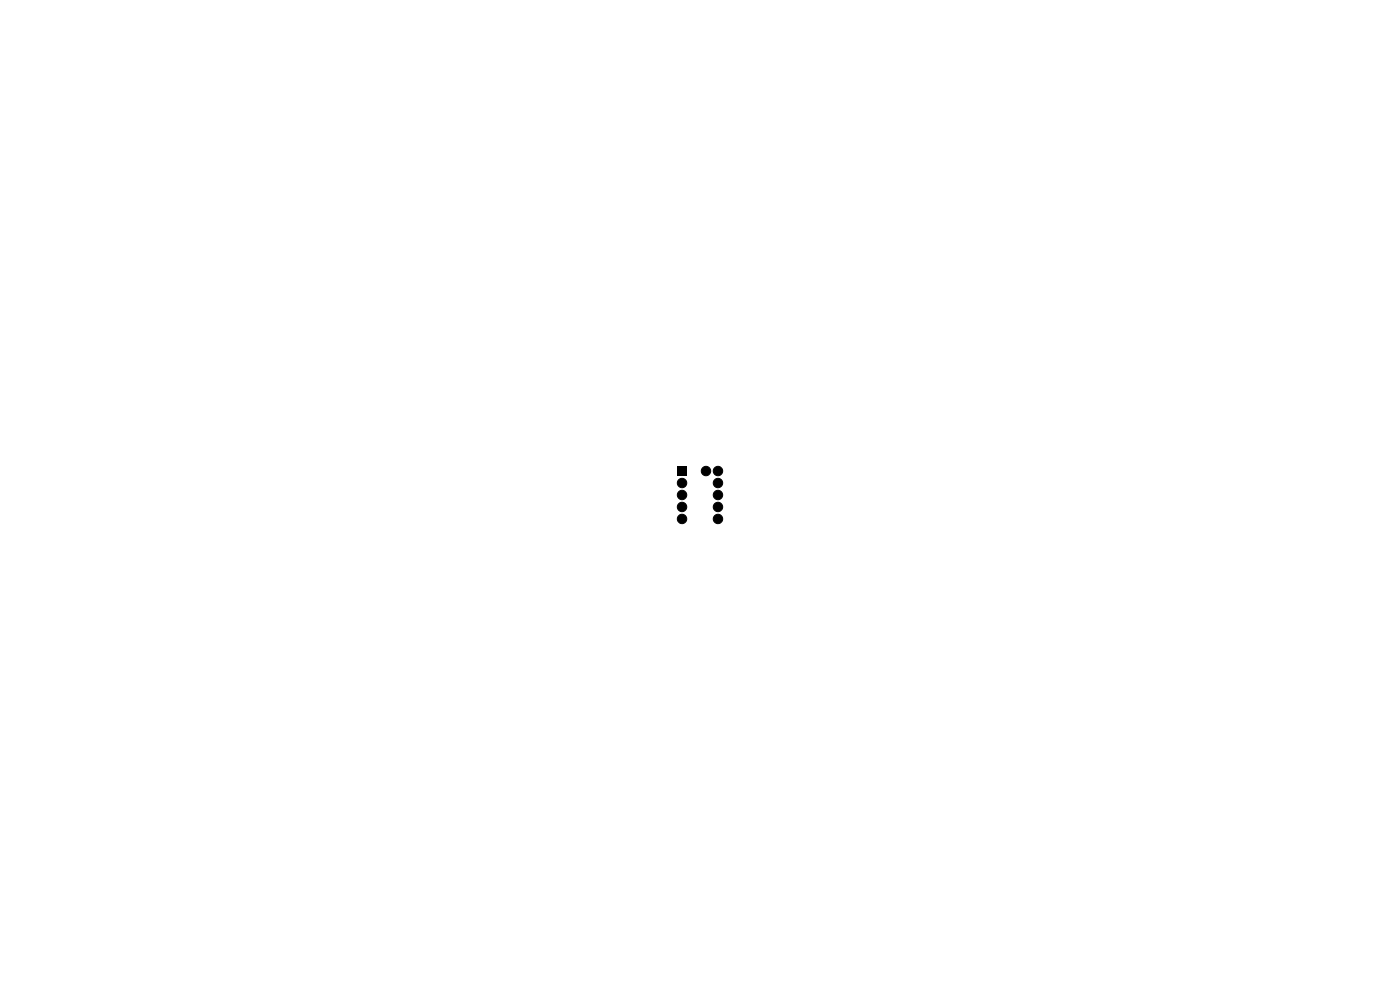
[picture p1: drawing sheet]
<svg xmlns="http://www.w3.org/2000/svg" width="297mm" height="210mm" viewBox="0 0 297 210" stroke-linecap="round" stroke-linejoin="round" font-family="sans-serif">
<g fill="#000" stroke="#000" stroke-width=".21">
<circle cx="149.8" cy="99.9" r="1"/>
<circle cx="152.3" cy="99.9" r="1"/>
<circle cx="144.7" cy="102.5" r="1"/>
<circle cx="144.7" cy="107.5" r="1"/>
<circle cx="144.7" cy="110.1" r="1"/>
<circle cx="144.7" cy="105" r="1"/>
<circle cx="152.3" cy="107.5" r="1"/>
<circle cx="152.3" cy="105" r="1"/>
<circle cx="152.3" cy="102.5" r="1"/>
<circle cx="152.3" cy="110.1" r="1"/>
</g>
<path d="M143.7 98.9h2v2h-2z" fill="#000"/>
</svg>
